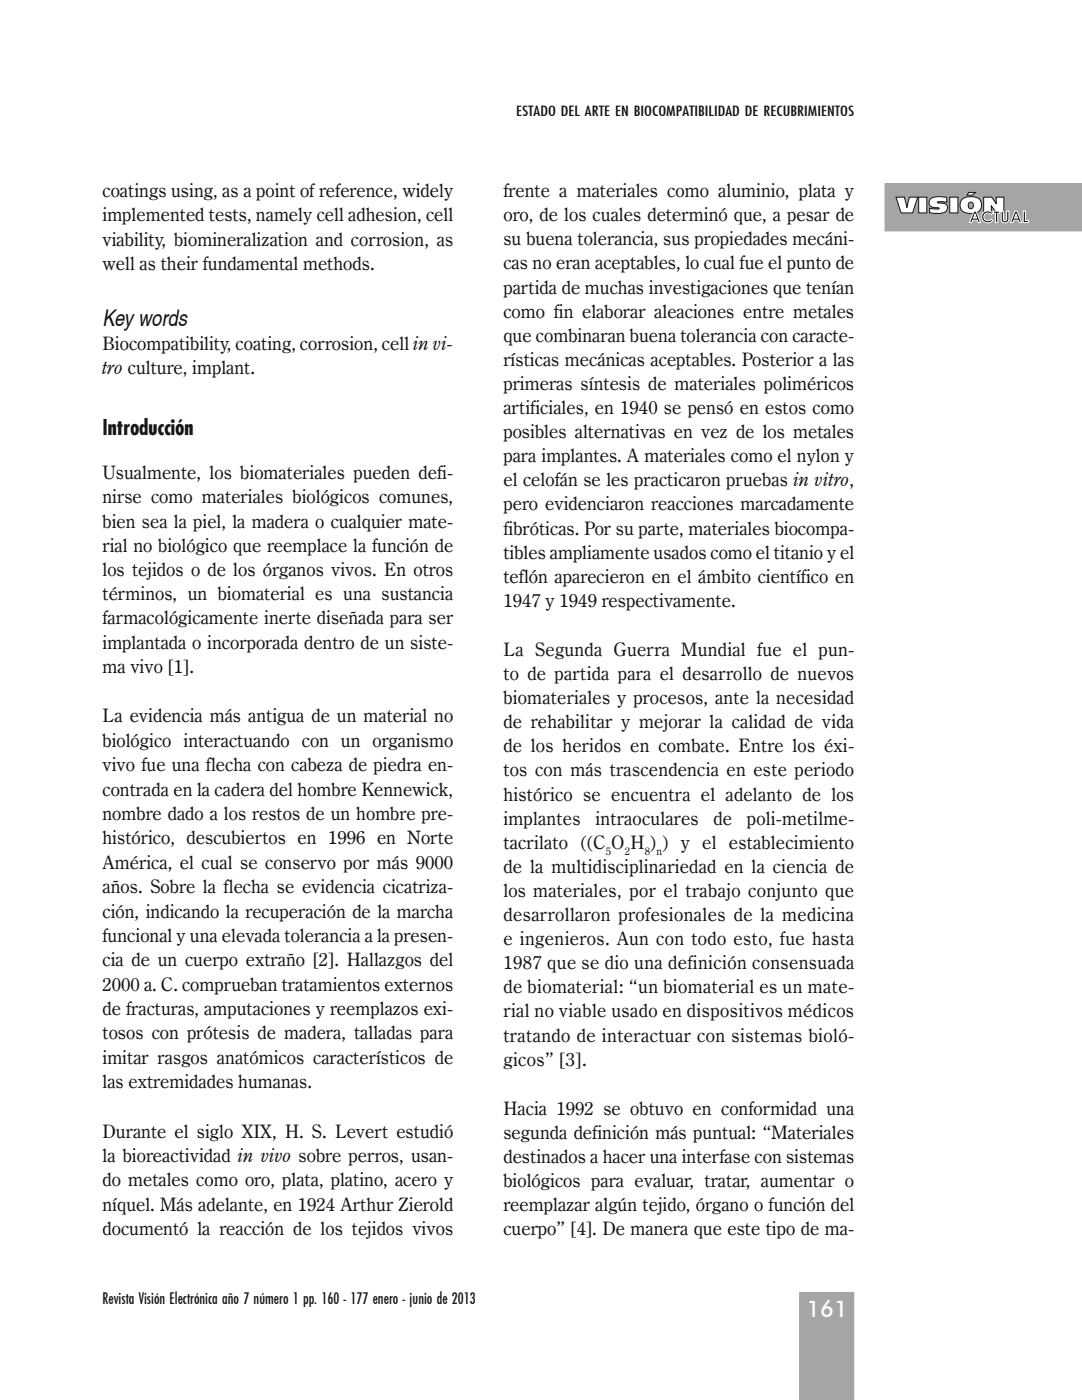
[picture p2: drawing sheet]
<svg xmlns="http://www.w3.org/2000/svg" width="216mm" height="279mm" viewBox="0 0 216 279" stroke-linecap="round" stroke-linejoin="round" font-family="sans-serif">
<defs><g id="words">
<text font-size="4.6" fill="#141414" x="20.4" y="65">Key words</text>
<text font-size="4.6" fill="#fff" x="160.9" y="262.8">161</text>
<text font-size="4.2" fill="#141414" x="20.4" y="86.8">Introducción</text>
<g font-size="3.7" fill="#141414">
<text x="20.4" y="39.3">coatings using, as a point of reference, widely</text>
<text x="100.4" y="39.3">frente a materiales como aluminio, plata y</text>
<text x="20.4" y="44.2">implemented tests, namely cell adhesion, cell</text>
<text x="100.4" y="44.1">oro, de los cuales determinó que, a pesar de</text>
<text x="20.4" y="49">viability, biomineralization and corrosion, as</text>
<text x="20.4" y="53.8">well as their fundamental methods.</text>
<text x="100.4" y="49">su buena tolerancia, sus propiedades mecáni-</text>
<text x="100.4" y="53.8">cas no eran aceptables, lo cual fue el punto de</text>
<text x="100.4" y="58.6">partida de muchas investigaciones que tenían</text>
<text x="100.4" y="63.4">como fin elaborar aleaciones entre metales</text>
<text x="20.4" y="69.8">Biocompatibility, coating, corrosion, cell in vi-</text>
<text x="100.4" y="68.2">que combinaran buena tolerancia con caracte-</text>
<text x="20.4" y="74.7">tro culture, implant.</text>
<text x="100.4" y="73">rísticas mecánicas aceptables. Posterior a las</text>
<text x="100.4" y="77.8">primeras síntesis de materiales poliméricos</text>
<text x="100.4" y="82.6">artificiales, en 1940 se pensó en estos como</text>
<text x="100.4" y="87.4">posibles alternativas en vez de los metales</text>
<text x="20.4" y="95.6">Usualmente, los biomateriales pueden defi-</text>
<text x="100.4" y="92.2">para implantes. A materiales como el nylon y</text>
<text x="20.4" y="100.5">nirse como materiales biológicos comunes,</text>
<text x="100.4" y="97.1">el celofán se les practicaron pruebas in vitro,</text>
<text x="100.5" y="101.9">pero evidenciaron reacciones marcadamente</text>
<text x="20.4" y="105.3">bien sea la piel, la madera o cualquier mate-</text>
<text x="100.5" y="106.7">fibróticas. Por su parte, materiales biocompa-</text>
<text x="20.4" y="110.1">rial no biológico que reemplace la función de</text>
<text x="100.5" y="111.5">tibles ampliamente usados como el titanio y el</text>
<text x="20.4" y="115">los tejidos o de los órganos vivos. En otros</text>
<text x="20.4" y="119.8">términos, un biomaterial es una sustancia</text>
<text x="100.5" y="116.3">teflón aparecieron en el ámbito científico en</text>
<text x="20.4" y="124.6">farmacológicamente inerte diseñada para ser</text>
<text x="100.5" y="121.1">1947 y 1949 respectivamente.</text>
<text x="20.4" y="129.5">implantada o incorporada dentro de un siste-</text>
<text x="100.5" y="130.9">La Segunda Guerra Mundial fue el pun-</text>
<text x="20.4" y="134.3">ma vivo [1].</text>
<text x="100.5" y="135.7">to de partida para el desarrollo de nuevos</text>
<text x="100.5" y="140.5">biomateriales y procesos, ante la necesidad</text>
<text x="20.4" y="144.2">La evidencia más antigua de un material no</text>
<text x="20.4" y="149">biológico interactuando con un organismo</text>
<text x="100.5" y="145.3">de rehabilitar y mejorar la calidad de vida</text>
<text x="20.4" y="153.9">vivo fue una flecha con cabeza de piedra en-</text>
<text x="100.5" y="150.1">de los heridos en combate. Entre los éxi-</text>
<text x="100.5" y="155">tos con más trascendencia en este periodo</text>
<text x="20.4" y="158.8">contrada en la cadera del hombre Kennewick,</text>
<text x="100.5" y="159.8">histórico se encuentra el adelanto de los</text>
<text x="20.4" y="163.6">nombre dado a los restos de un hombre pre-</text>
<text x="100.5" y="164.6">implantes</text>
<text x="118.8" y="164.6">intraoculares</text>
<text x="142.4" y="164.6">de</text>
<text x="149" y="164.6">poli-metilme-</text>
<text x="20.4" y="168.5">histórico, descubiertos en 1996 en Norte</text>
<text x="20.4" y="173.4">América, el cual se conservo por más 9000</text>
<text x="100.5" y="169.4">tacrilato ((C O H ) ) y el establecimiento</text>
<text x="20.4" y="178.2">años. Sobre la flecha se evidencia cicatriza-</text>
<text x="100.5" y="174.2">de la multidisciplinariedad en la ciencia de</text>
<text x="100.5" y="179">los materiales, por el trabajo conjunto que</text>
<text x="20.4" y="183.1">ción, indicando la recuperación de la marcha</text>
<text x="100.5" y="183.8">desarrollaron profesionales de la medicina</text>
<text x="20.4" y="188">funcional y una elevada tolerancia a la presen-</text>
<text x="100.5" y="188.6">e ingenieros. Aun con todo esto, fue hasta</text>
<text x="20.4" y="192.8">cia de un cuerpo extraño [2]. Hallazgos del</text>
<text x="20.4" y="197.7">2000 a. C. comprueban tratamientos externos</text>
<text x="100.5" y="193.4">1987 que se dio una definición consensuada</text>
<text x="20.4" y="202.6">de fracturas, amputaciones y reemplazos exi-</text>
<text x="100.5" y="198.2">de biomaterial: “un biomaterial es un mate-</text>
<text x="100.5" y="203.1">rial no viable usado en dispositivos médicos</text>
<text x="20.4" y="207.4">tosos con prótesis de madera, talladas para</text>
<text x="100.5" y="207.9">tratando de interactuar con sistemas bioló-</text>
<text x="20.4" y="212.3">imitar rasgos anatómicos característicos de</text>
<text x="100.5" y="212.7">gicos” [3].</text>
<text x="20.4" y="217.2">las extremidades humanas.</text>
<text x="20.4" y="227.1">Durante el siglo XIX, H. S. Levert estudió</text>
<text x="100.5" y="222.5">Hacia 1992 se obtuvo en conformidad una</text>
<text x="100.5" y="227.3">segunda definición más puntual: “Materiales</text>
<text x="20.4" y="231.9">la bioreactividad in vivo sobre perros, usan-</text>
<text x="100.5" y="232.1">destinados a hacer una interfase con sistemas</text>
<text x="20.4" y="236.8">do metales como oro, plata, platino, acero y</text>
<text x="100.5" y="236.9">biológicos para evaluar, tratar, aumentar o</text>
<text x="20.4" y="241.7">níquel. Más adelante, en 1924 Arthur Zierold</text>
<text x="100.5" y="241.7">reemplazar algún tejido, órgano o función del</text>
<text x="20.4" y="246.5">documentó la reacción de los tejidos vivos</text>
<text x="100.5" y="246.5">cuerpo” [4]. De manera que este tipo de ma-</text>
</g>
<text font-size="3.2" fill="#141414" x="20.4" y="260.2">Revista Visión Electrónica año 7 número 1 pp. 160 - 177 enero - junio de 2013</text>
<text font-size="2.8" fill="#141414" x="103" y="23.1">ESTADO DEL ARTE EN BIOCOMPATIBILIDAD DE RECUBRIMIENTOS</text>
<g font-size="2.1" fill="#141414">
<text x="120.9" y="170.6">5</text>
<text x="124.7" y="170.6">2</text>
<text x="128.6" y="170.6">8 n</text>
</g>
</g></defs>
<path d="M176.7 36.7h39.2v9.3h-39.2z" fill="#a5a5a5"/>
<path d="M215.9 36.7h-39.2v9.3h39.2" fill="none" stroke="#a5a5a5" stroke-width=".35"/>
<path d="M178.8 39.3l1 3.2h2.3l1-3.2h-1.6l-.5 2.1-.5-2.1zM183.3 39.3v3.2h1.6v-3.2zM185.7 39.7a1.05 1.05 0 0 0-.2 1.3 1.05 1.05 0 0 0 1.2 .4l.7 .2-.3 .1-1.6-.1v.9h.6a3.2 3.2 0 0 0 2.8-.6 1.01 1.01 0 0 0-.1-1.1 1.01 1.01 0 0 0-1.1-.3l-.7-.1 .4-.2 1.5 .1v-.9l-.5-.1a4.3 4.3 0 0 0-2.7 .4zM189.5 39.3v3.2h1.6v-3.2zM193.3 40.5a.59 .59 0 0 1 .9 .5 .59 .59 0 0 1-.9 .5l-.1-.5zM192.1 39.7a1.72 1.72 0 0 0-.3 2.1 1.72 1.72 0 0 0 1.9 .8 1.72 1.72 0 0 0 2.2-1.7 1.72 1.72 0 0 0-2.2-1.6l-.9 .1zM193.3 38.4l-.3 .5h1l.6-.5zM196.3 39.3v3.2h1.5v-1.5l1.1 1.5h1.4v-3.2h-1.5v1.4l-.9-1.4z" fill="#fff"/>
<path d="M178.8 39.3h1.7l.5 2.1 .5-2.1h1.6l-1 3.2h-2.3zM183.3 39.3h1.6v3.2h-1.6zM185.7 39.7a4.7 4.7 0 0 1 3.2-.3v.9h-1.8l.2 .2a2.34 2.34 0 0 1 1.6 .4 1.18 1.18 0 0 1-.1 1.3 1.18 1.18 0 0 1-1.2 .4l-2.1-.1v-.9l1.9 .1v-.2h-.3a1.38 1.38 0 0 1-1.7-1zM189.5 39.3h1.6v3.2h-1.6zM192.1 39.7a3.2 3.2 0 0 1 3.5 .2 1.74 1.74 0 0 1 0 2 1.74 1.74 0 0 1-1.9 .7 1.72 1.72 0 0 1-1.9-.8 1.72 1.72 0 0 1 .3-2.1zM193.3 38.4h1.3l-.6 .5h-1zM196.3 39.3h1.6l.9 1.4v-1.4h1.5v3.2h-1.4l-1.1-1.5v1.5h-1.5zM193.3 40.5a.59 .59 0 0 1 .9 .5 .59 .59 0 0 1-.9 .5l-.1-.5z" fill="none" stroke="#141414" stroke-width=".2"/>
<path d="M159.6 258h10.7v21.4h-10.7z" fill="#a5a5a5"/>
<path d="M159.6 279.4v-21.4h10.7v21.4" fill="none" stroke="#a5a5a5" stroke-width=".35"/>
<path d="M194.3 42.1l-.8 2.3h.4l.2-.4h.9l.2 .4h.4l-.8-2.3zM194.6 42.7l.3 .8h-.7zM196.1 42.5a1.23 1.23 0 0 0 .2 1.7 1.23 1.23 0 0 0 1.8-.2l-.3-.3a.81 .81 0 0 1-1.2 .2 .81 .81 0 0 1 0-1.2 .81 .81 0 0 1 1.2 .1l.3-.3a1.29 1.29 0 0 0-2 0zM198.2 42.1v.5h.4v1.8h.5v-1.8h.4v-.5zM199.8 42.1v1.4a.79 .79 0 0 0 .7 1 .79 .79 0 0 0 .8-1v-1.4h-.4v1.5a.36 .36 0 0 1-.3 .5 .36 .36 0 0 1-.4-.5v-1.5zM202.5 42.1l-.9 2.3h.5l.2-.4h.9l.2 .4h.4l-.8-2.3zM202.7 42.7l.3 .8h-.6zM204.2 42.1v2.3h1v-.4h-.6v-1.9z" fill="#141414"/>
<path d="M194.3 42.1h.5l.8 2.3h-.4l-.2-.4h-.9l-.2 .4h-.4zM194.6 42.7l.3 .8h-.7zM196.1 42.5a1.29 1.29 0 0 1 2 0l-.3 .3a.81 .81 0 0 0-1.2-.1 .81 .81 0 0 0 0 1.2 .81 .81 0 0 0 1.2-.2l.3 .3a1.23 1.23 0 0 1-1.8 .2 1.23 1.23 0 0 1-.2-1.7zM198.2 42.1h1.3v.5h-.4v1.8h-.5v-1.8h-.4zM199.8 42.1h.4v1.5a.36 .36 0 0 0 .4 .5 .36 .36 0 0 0 .3-.5v-1.5h.4v1.4a.79 .79 0 0 1-.8 1 .79 .79 0 0 1-.7-1zM202.5 42.1h.5l.8 2.3h-.4l-.2-.4h-.9l-.2 .4h-.5zM202.7 42.7l.3 .8h-.6zM204.2 42.1h.4v1.9h.6v.4h-1z" fill="none" stroke="#fff" stroke-width=".2"/>
<use href="#words"/>
</svg>
